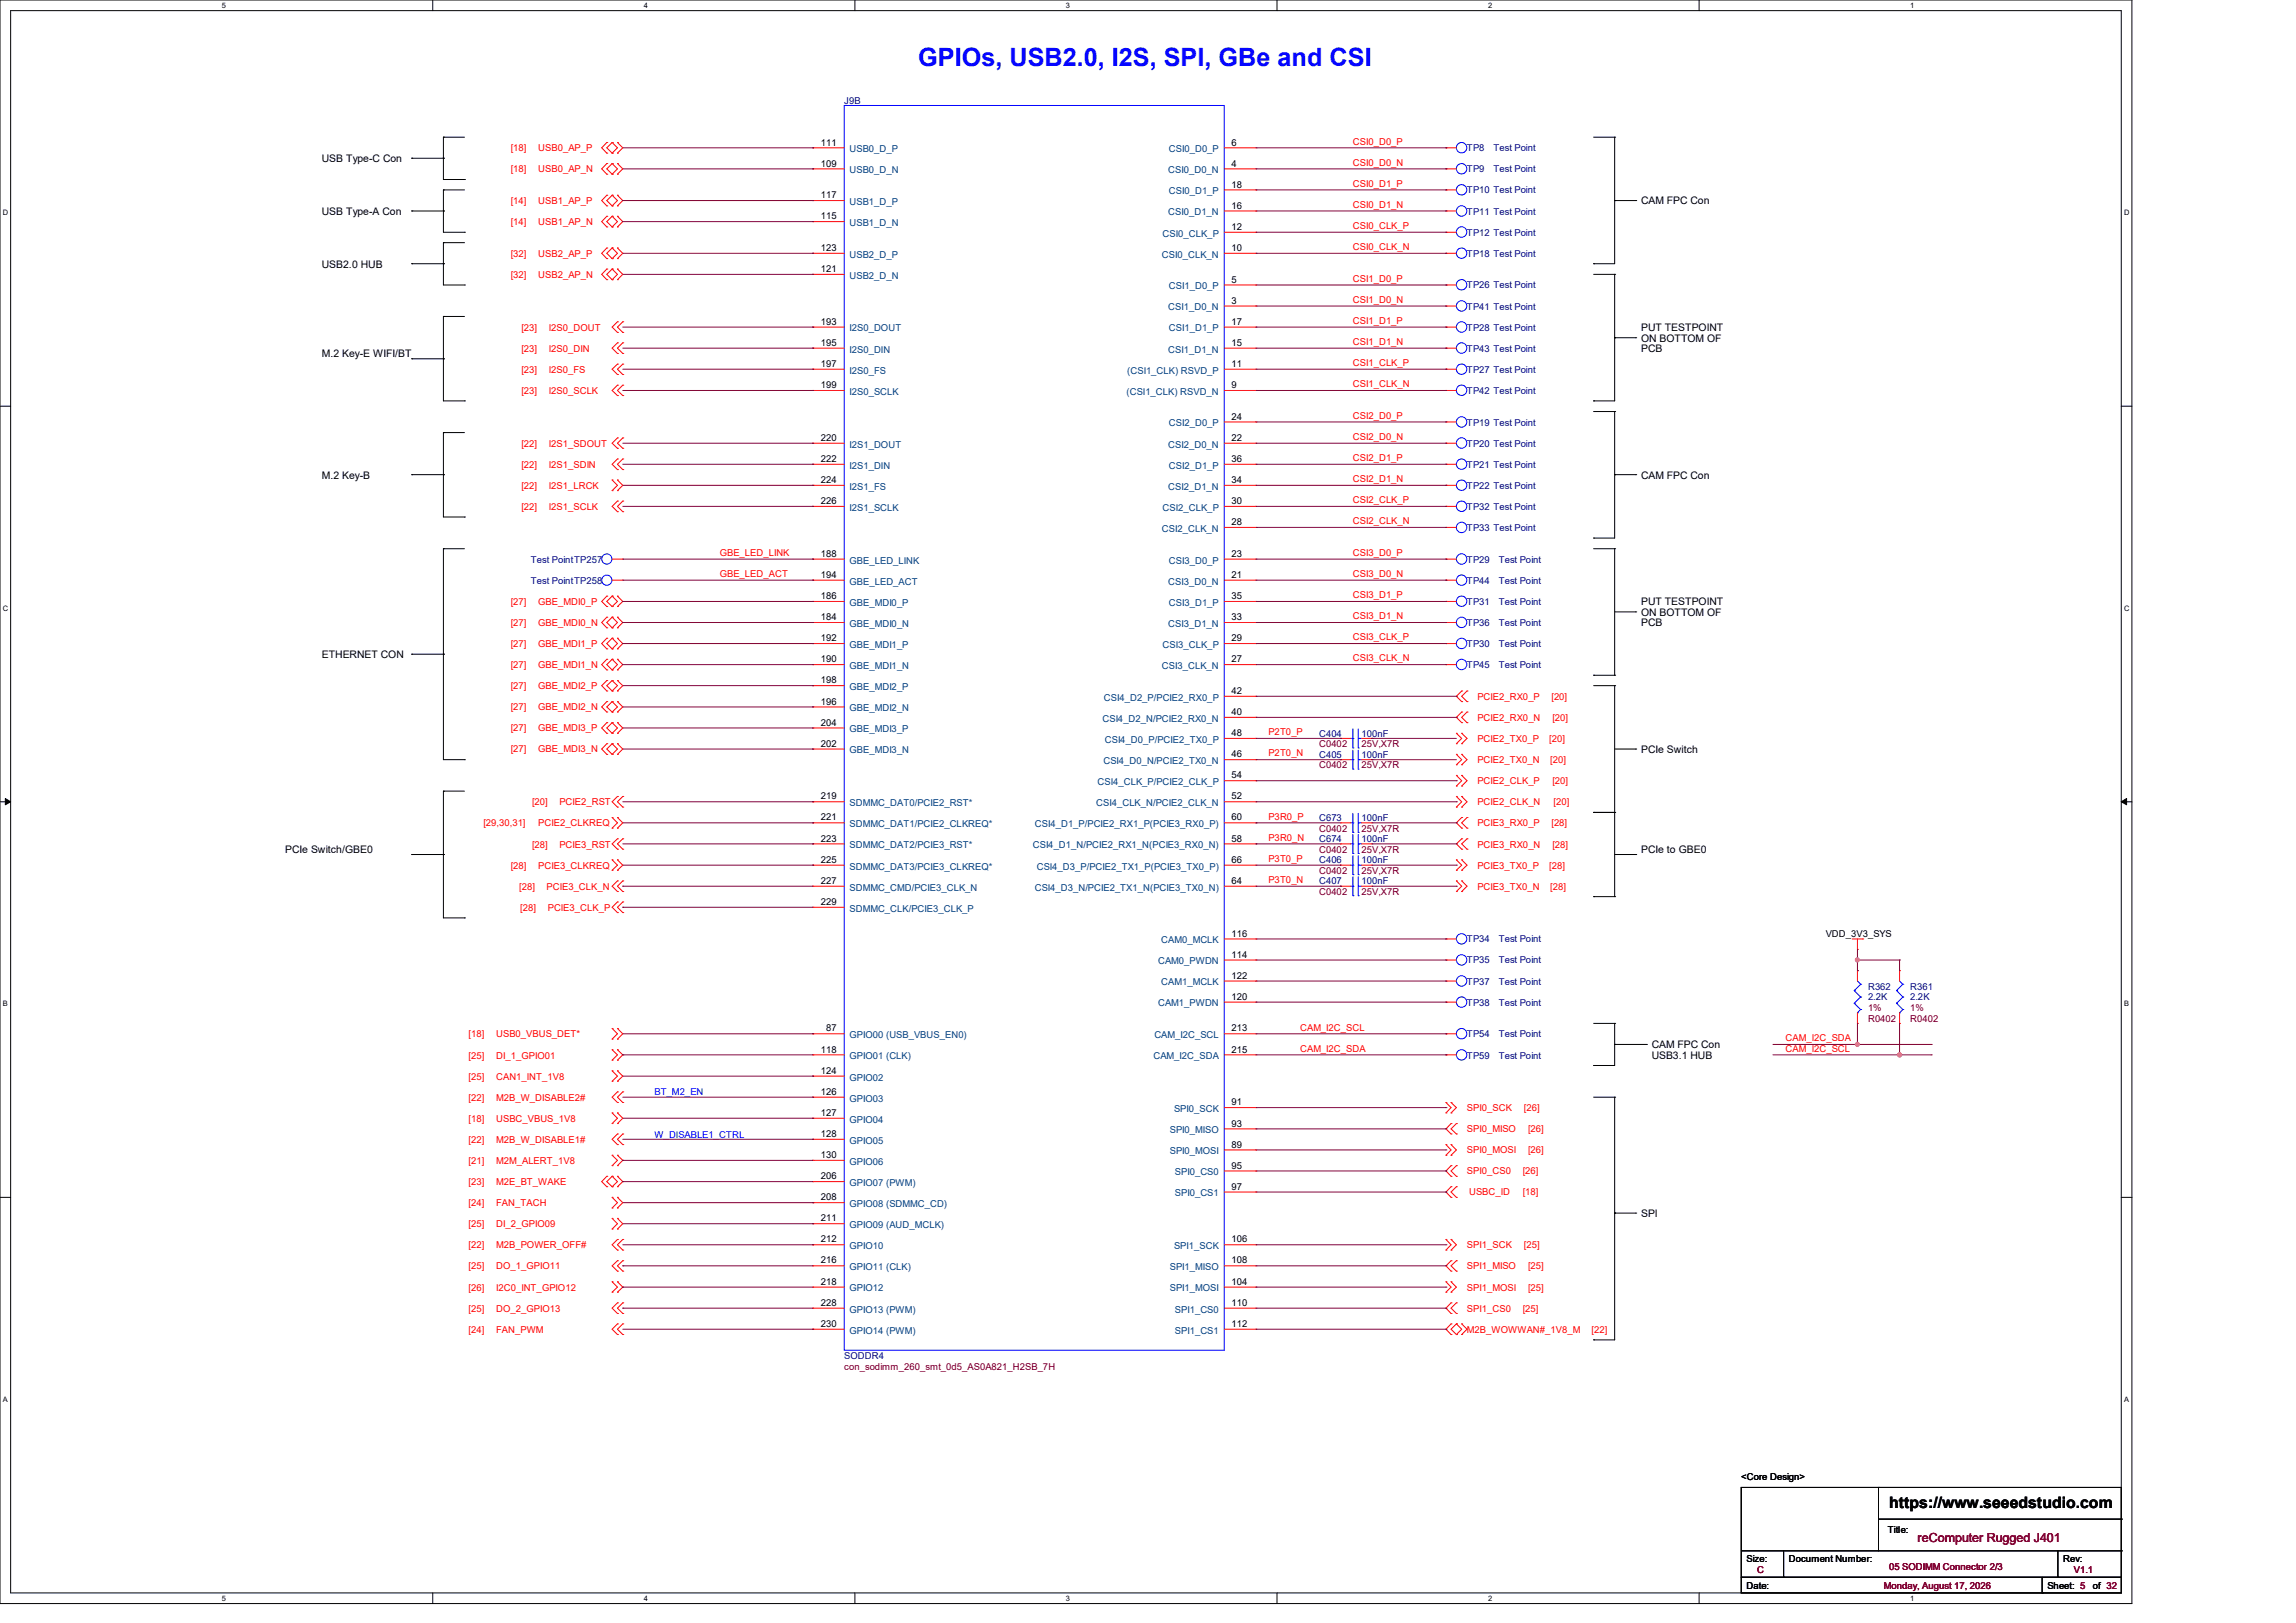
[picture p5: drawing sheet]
<svg xmlns="http://www.w3.org/2000/svg" width="420mm" height="297mm" viewBox="0 0 420 297" stroke-linecap="round" stroke-linejoin="round" font-family="sans-serif">
<defs><g id="words">
<text font-size="4.6" fill="#00f" x="168" y="12">GPIOs, USB2.0, I2S, SPI, GBe and CSI</text>
<text font-size="2.9" x="345.6" y="276">https://www.seeedstudio.com</text>
<text font-size="2.3" fill="#800000" x="350.8" y="282.2">reComputer Rugged J401</text>
<g font-size="1.9">
<text x="58.9" y="29.7">USB Type-C Con</text>
<text x="58.9" y="39.4">USB Type-A Con</text>
<text x="300.2" y="37.4">CAM FPC Con</text>
<text x="58.9" y="49">USB2.0 HUB</text>
<text x="58.9" y="65.4">M.2 Key-E WIFI/BT</text>
<text x="300.2" y="60.6">PUT TESTPOINT</text>
<text x="300.2" y="64.4">PCB</text>
<text x="300.2" y="62.5">ON BOTTOM OF</text>
<text x="58.9" y="87.6">M.2 Key-B</text>
<text x="300.2" y="87.6">CAM FPC Con</text>
<text x="300.2" y="112.7">ON BOTTOM OF</text>
<text x="300.2" y="110.8">PUT TESTPOINT</text>
<text x="300.2" y="114.6">PCB</text>
<text x="58.9" y="120.4">ETHERNET CON</text>
<text x="300.2" y="137.8">PCIe Switch</text>
<text x="52.2" y="156.1">PCIe Switch/GBE0</text>
<text x="300.2" y="156.1">PCIe to GBE0</text>
<text x="302.1" y="191.9">CAM FPC Con</text>
<text x="302.1" y="193.8">USB3.1 HUB</text>
<text x="300.2" y="222.8">SPI</text>
</g>
<g font-size="1.7" fill="#000080">
<text x="154.4" y="19">J9B</text>
<text x="268.3" y="27.7">TP8</text>
<text x="273.2" y="27.7">Test Point</text>
<text x="268.3" y="31.5">TP9</text>
<text x="268.3" y="35.4">TP10 Test Point</text>
<text x="273.2" y="31.5">Test Point</text>
<text x="268.3" y="39.3">TP11 Test Point</text>
<text x="268.3" y="43.1">TP12 Test Point</text>
<text x="268.3" y="47">TP18 Test Point</text>
<text x="268.3" y="52.8">TP26 Test Point</text>
<text x="268.3" y="56.6">TP41 Test Point</text>
<text x="268.3" y="60.5">TP28 Test Point</text>
<text x="268.3" y="64.3">TP43 Test Point</text>
<text x="268.3" y="68.2">TP27 Test Point</text>
<text x="268.3" y="77.9">TP19 Test Point</text>
<text x="268.3" y="72.1">TP42 Test Point</text>
<text x="268.3" y="81.7">TP20 Test Point</text>
<text x="268.3" y="85.6">TP21 Test Point</text>
<text x="268.3" y="89.4">TP22 Test Point</text>
<text x="268.3" y="93.3">TP32 Test Point</text>
<text x="268.3" y="97.2">TP33 Test Point</text>
<text x="97.1" y="103">Test PointTP257</text>
<text x="97.1" y="106.8">Test PointTP258</text>
<text x="268.3" y="103">TP29</text>
<text x="268.3" y="106.8">TP44</text>
<text x="274.1" y="103">Test Point</text>
<text x="274.1" y="106.8">Test Point</text>
<text x="268.3" y="110.7">TP31</text>
<text x="274.1" y="110.7">Test Point</text>
<text x="268.3" y="114.6">TP36</text>
<text x="268.3" y="118.4">TP30</text>
<text x="274.1" y="114.6">Test Point</text>
<text x="274.1" y="118.4">Test Point</text>
<text x="268.3" y="122.3">TP45</text>
<text x="274.1" y="122.3">Test Point</text>
<text x="241.3" y="134.8">C404</text>
<text x="249" y="134.8">100nF</text>
<text x="241.3" y="138.7">C405</text>
<text x="249" y="138.7">100nF</text>
<text x="241.3" y="150.3">C673</text>
<text x="241.3" y="154.1">C674</text>
<text x="249" y="150.3">100nF</text>
<text x="249" y="154.1">100nF</text>
<text x="241.3" y="158">C406</text>
<text x="241.3" y="161.8">C407</text>
<text x="249" y="158">100nF</text>
<text x="249" y="161.8">100nF</text>
<text x="268.3" y="172.5">TP34</text>
<text x="274.1" y="172.5">Test Point</text>
<text x="268.3" y="176.3">TP35</text>
<text x="274.1" y="176.3">Test Point</text>
<text x="268.3" y="180.2">TP37</text>
<text x="268.3" y="184.1">TP38</text>
<text x="274.1" y="180.2">Test Point</text>
<text x="274.1" y="184.1">Test Point</text>
<text x="341.7" y="181.1">R362</text>
<text x="341.7" y="183.1">2.2K</text>
<text x="349.4" y="181.1">R361</text>
<text x="349.4" y="183.1">2.2K</text>
<text x="268.3" y="189.8">TP54</text>
<text x="274.1" y="189.8">Test Point</text>
<text x="268.3" y="193.7">TP59</text>
<text x="274.1" y="193.7">Test Point</text>
<text x="154.4" y="248.7">SODDR4</text>
</g>
<g font-size="1.7" fill="#f00">
<text x="93.4" y="27.7">[18]</text>
<text x="98.5" y="27.7">USB0_AP_P</text>
<text x="247.5" y="26.5">CSI0_D0_P</text>
<text x="93.4" y="31.5">[18]</text>
<text x="98.5" y="31.5">USB0_AP_N</text>
<text x="247.5" y="30.3">CSI0_D0_N</text>
<text x="247.5" y="34.2">CSI0_D1_P</text>
<text x="93.4" y="37.3">[14]</text>
<text x="93.4" y="41.2">[14]</text>
<text x="98.5" y="37.3">USB1_AP_P</text>
<text x="98.5" y="41.2">USB1_AP_N</text>
<text x="247.5" y="38">CSI0_D1_N</text>
<text x="247.5" y="41.9">CSI0_CLK_P</text>
<text x="93.4" y="47">[32]</text>
<text x="98.5" y="47">USB2_AP_P</text>
<text x="247.5" y="45.8">CSI0_CLK_N</text>
<text x="93.4" y="50.8">[32]</text>
<text x="98.5" y="50.8">USB2_AP_N</text>
<text x="247.5" y="51.6">CSI1_D0_P</text>
<text x="247.5" y="55.4">CSI1_D0_N</text>
<text x="247.5" y="59.3">CSI1_D1_P</text>
<text x="95.4" y="60.5">[23]</text>
<text x="95.4" y="64.3">[23]</text>
<text x="100.4" y="60.5">I2S0_DOUT</text>
<text x="100.4" y="64.3">I2S0_DIN</text>
<text x="247.5" y="63.1">CSI1_D1_N</text>
<text x="95.4" y="68.2">[23]</text>
<text x="100.4" y="68.2">I2S0_FS</text>
<text x="247.5" y="67">CSI1_CLK_P</text>
<text x="247.5" y="70.9">CSI1_CLK_N</text>
<text x="95.4" y="72.1">[23]</text>
<text x="100.4" y="72.1">I2S0_SCLK</text>
<text x="247.5" y="76.6">CSI2_D0_P</text>
<text x="95.4" y="81.7">[22]</text>
<text x="100.4" y="81.7">I2S1_SDOUT</text>
<text x="247.5" y="80.5">CSI2_D0_N</text>
<text x="95.4" y="85.6">[22]</text>
<text x="95.4" y="89.4">[22]</text>
<text x="100.4" y="85.6">I2S1_SDIN</text>
<text x="100.4" y="89.4">I2S1_LRCK</text>
<text x="247.5" y="84.4">CSI2_D1_P</text>
<text x="247.5" y="88.2">CSI2_D1_N</text>
<text x="95.4" y="93.3">[22]</text>
<text x="100.4" y="93.3">I2S1_SCLK</text>
<text x="247.5" y="92.1">CSI2_CLK_P</text>
<text x="247.5" y="95.9">CSI2_CLK_N</text>
<text x="131.7" y="101.7">GBE_LED_LINK</text>
<text x="247.5" y="101.7">CSI3_D0_P</text>
<text x="131.7" y="105.6">GBE_LED_ACT</text>
<text x="247.5" y="105.6">CSI3_D0_N</text>
<text x="93.4" y="110.7">[27]</text>
<text x="98.5" y="110.7">GBE_MDI0_P</text>
<text x="247.5" y="109.5">CSI3_D1_P</text>
<text x="247.5" y="113.3">CSI3_D1_N</text>
<text x="93.4" y="114.6">[27]</text>
<text x="93.4" y="118.4">[27]</text>
<text x="98.5" y="114.6">GBE_MDI0_N</text>
<text x="98.5" y="118.4">GBE_MDI1_P</text>
<text x="247.5" y="117.2">CSI3_CLK_P</text>
<text x="93.4" y="122.3">[27]</text>
<text x="98.5" y="122.3">GBE_MDI1_N</text>
<text x="247.5" y="121">CSI3_CLK_N</text>
<text x="93.4" y="126.2">[27]</text>
<text x="93.4" y="130">[27]</text>
<text x="98.5" y="126.2">GBE_MDI2_P</text>
<text x="98.5" y="130">GBE_MDI2_N</text>
<text x="270.2" y="128.1">PCIE2_RX0_P</text>
<text x="270.2" y="131.9">PCIE2_RX0_N</text>
<text x="283.8" y="128.1">[20]</text>
<text x="284" y="131.9">[20]</text>
<text x="93.4" y="133.9">[27]</text>
<text x="93.4" y="137.7">[27]</text>
<text x="98.5" y="133.9">GBE_MDI3_P</text>
<text x="98.5" y="137.7">GBE_MDI3_N</text>
<text x="232" y="134.5">P2T0_P</text>
<text x="270.2" y="135.8">PCIE2_TX0_P</text>
<text x="283.4" y="135.8">[20]</text>
<text x="232" y="138.4">P2T0_N</text>
<text x="270.2" y="143.5">PCIE2_CLK_P</text>
<text x="270.2" y="139.7">PCIE2_TX0_N</text>
<text x="283.6" y="139.7">[20]</text>
<text x="284" y="143.5">[20]</text>
<text x="97.3" y="147.4">[20]</text>
<text x="102.3" y="147.4">PCIE2_RST</text>
<text x="232" y="150">P3R0_P</text>
<text x="270.2" y="147.4">PCIE2_CLK_N</text>
<text x="284.2" y="147.4">[20]</text>
<text x="88.4" y="151.2">[29,30,31]</text>
<text x="97.3" y="155.1">[28]</text>
<text x="98.5" y="151.2">PCIE2_CLKREQ</text>
<text x="102.3" y="155.1">PCIE3_RST</text>
<text x="232" y="153.8">P3R0_N</text>
<text x="270.2" y="151.2">PCIE3_RX0_P</text>
<text x="270.2" y="155.1">PCIE3_RX0_N</text>
<text x="283.8" y="151.2">[28]</text>
<text x="284" y="155.1">[28]</text>
<text x="93.4" y="159">[28]</text>
<text x="98.5" y="159">PCIE3_CLKREQ</text>
<text x="232" y="157.7">P3T0_P</text>
<text x="232" y="161.6">P3T0_N</text>
<text x="270.2" y="159">PCIE3_TX0_P</text>
<text x="283.4" y="159">[28]</text>
<text x="95" y="162.8">[28]</text>
<text x="95.2" y="166.7">[28]</text>
<text x="100" y="162.8">PCIE3_CLK_N</text>
<text x="100.2" y="166.7">PCIE3_CLK_P</text>
<text x="270.2" y="162.8">PCIE3_TX0_N</text>
<text x="283.6" y="162.8">[28]</text>
<text x="85.7" y="189.8">[18]</text>
<text x="90.8" y="189.8">USB0_VBUS_DET*</text>
<text x="237.8" y="188.6">CAM_I2C_SCL</text>
<text x="326.6" y="190.5">CAM_I2C_SDA</text>
<text x="85.7" y="197.6">[25]</text>
<text x="85.7" y="193.7">[25]</text>
<text x="90.8" y="197.6">CAN1_INT_1V8</text>
<text x="90.8" y="193.7">DI_1_GPIO01</text>
<text x="237.8" y="192.4">CAM_I2C_SDA</text>
<text x="326.6" y="192.4">CAM_I2C_SCL</text>
<text x="85.7" y="201.4">[22]</text>
<text x="90.8" y="201.4">M2B_W_DISABLE2#</text>
<text x="268.3" y="203.4">SPI0_SCK</text>
<text x="278.8" y="203.4">[26]</text>
<text x="85.7" y="209.1">[22]</text>
<text x="85.7" y="205.3">[18]</text>
<text x="90.8" y="209.1">M2B_W_DISABLE1#</text>
<text x="90.8" y="205.3">USBC_VBUS_1V8</text>
<text x="268.3" y="207.2">SPI0_MISO</text>
<text x="279.5" y="207.2">[26]</text>
<text x="85.7" y="213">[21]</text>
<text x="90.8" y="213">M2M_ALERT_1V8</text>
<text x="268.3" y="211.1">SPI0_MOSI</text>
<text x="268.3" y="214.9">SPI0_CS0</text>
<text x="278.5" y="214.9">[26]</text>
<text x="279.5" y="211.1">[26]</text>
<text x="85.7" y="220.7">[24]</text>
<text x="85.7" y="216.9">[23]</text>
<text x="90.8" y="220.7">FAN_TACH</text>
<text x="90.8" y="216.9">M2E_BT_WAKE</text>
<text x="268.7" y="218.8">USBC_ID</text>
<text x="278.5" y="218.8">[18]</text>
<text x="85.7" y="224.6">[25]</text>
<text x="90.8" y="224.6">DI_2_GPIO09</text>
<text x="85.7" y="228.4">[22]</text>
<text x="85.7" y="232.3">[25]</text>
<text x="90.8" y="228.4">M2B_POWER_OFF#</text>
<text x="90.8" y="232.3">DO_1_GPIO11</text>
<text x="268.3" y="228.4">SPI1_SCK</text>
<text x="268.3" y="232.3">SPI1_MISO</text>
<text x="278.8" y="228.4">[25]</text>
<text x="279.5" y="232.3">[25]</text>
<text x="85.7" y="236.2">[26]</text>
<text x="90.8" y="236.2">I2C0_INT_GPIO12</text>
<text x="268.3" y="236.2">SPI1_MOSI</text>
<text x="279.5" y="236.2">[25]</text>
<text x="85.7" y="243.9">[24]</text>
<text x="85.7" y="240">[25]</text>
<text x="90.8" y="243.9">FAN_PWM</text>
<text x="90.8" y="240">DO_2_GPIO13</text>
<text x="268.3" y="240">SPI1_CS0</text>
<text x="268.3" y="243.9">M2B_WOWWAN#_1V8_M</text>
<text x="278.5" y="240">[25]</text>
<text x="291.1" y="243.9">[22]</text>
</g>
<g font-size="1.7">
<text x="150.2" y="26.6">111</text>
<text x="225.3" y="26.6">6</text>
<text x="150.2" y="30.5">109</text>
<text x="225.3" y="30.5">4</text>
<text x="225.3" y="34.3">18</text>
<text x="150.2" y="36.3">117</text>
<text x="150.2" y="40.1">115</text>
<text x="225.3" y="38.2">16</text>
<text x="150.2" y="45.9">123</text>
<text x="225.3" y="42.1">12</text>
<text x="225.3" y="45.9">10</text>
<text x="150.2" y="49.8">121</text>
<text x="225.3" y="51.7">5</text>
<text x="150.2" y="59.4">193</text>
<text x="225.3" y="55.6">3</text>
<text x="225.3" y="59.4">17</text>
<text x="150.2" y="63.3">195</text>
<text x="225.3" y="63.3">15</text>
<text x="150.2" y="67.1">197</text>
<text x="150.2" y="71">199</text>
<text x="225.3" y="67.1">11</text>
<text x="225.3" y="71">9</text>
<text x="225.3" y="76.8">24</text>
<text x="150.2" y="80.7">220</text>
<text x="225.3" y="80.7">22</text>
<text x="150.2" y="84.5">222</text>
<text x="150.2" y="88.4">224</text>
<text x="225.3" y="84.5">36</text>
<text x="225.3" y="88.4">34</text>
<text x="150.2" y="92.2">226</text>
<text x="225.3" y="92.2">30</text>
<text x="150.2" y="101.9">188</text>
<text x="225.3" y="96.1">28</text>
<text x="225.3" y="101.9">23</text>
<text x="150.2" y="105.7">194</text>
<text x="225.3" y="105.7">21</text>
<text x="150.2" y="109.6">186</text>
<text x="150.2" y="113.5">184</text>
<text x="225.3" y="109.6">35</text>
<text x="225.3" y="113.5">33</text>
<text x="150.2" y="117.3">192</text>
<text x="225.3" y="117.3">29</text>
<text x="150.2" y="121.2">190</text>
<text x="150.2" y="125">198</text>
<text x="225.3" y="121.2">27</text>
<text x="150.2" y="128.9">196</text>
<text x="225.3" y="127">42</text>
<text x="225.3" y="130.8">40</text>
<text x="150.2" y="132.8">204</text>
<text x="150.2" y="136.6">202</text>
<text x="225.3" y="134.7">48</text>
<text x="225.3" y="138.6">46</text>
<text x="225.3" y="142.4">54</text>
<text x="150.2" y="146.3">219</text>
<text x="225.3" y="146.3">52</text>
<text x="150.2" y="150.2">221</text>
<text x="150.2" y="154">223</text>
<text x="225.3" y="150.2">60</text>
<text x="225.3" y="154">58</text>
<text x="150.2" y="157.9">225</text>
<text x="150.2" y="161.8">227</text>
<text x="225.3" y="157.9">66</text>
<text x="225.3" y="161.8">64</text>
<text x="150.2" y="165.6">229</text>
<text x="225.3" y="171.4">116</text>
<text x="334" y="171.5">VDD_3V3_SYS</text>
<text x="225.3" y="175.3">114</text>
<text x="225.3" y="179.1">122</text>
<text x="225.3" y="183">120</text>
<text x="151.1" y="188.8">87</text>
<text x="225.3" y="188.8">213</text>
<text x="150.2" y="192.6">118</text>
<text x="150.2" y="196.5">124</text>
<text x="225.3" y="192.6">215</text>
<text x="150.2" y="200.4">126</text>
<text x="225.3" y="202.3">91</text>
<text x="150.2" y="204.2">127</text>
<text x="150.2" y="208.1">128</text>
<text x="225.3" y="206.2">93</text>
<text x="150.2" y="211.9">130</text>
<text x="150.2" y="215.8">206</text>
<text x="225.3" y="210">89</text>
<text x="225.3" y="213.9">95</text>
<text x="150.2" y="219.7">208</text>
<text x="225.3" y="217.7">97</text>
<text x="150.2" y="223.5">211</text>
<text x="150.2" y="227.4">212</text>
<text x="225.3" y="227.4">106</text>
<text x="150.2" y="231.2">216</text>
<text x="225.3" y="231.2">108</text>
<text x="150.2" y="235.1">218</text>
<text x="150.2" y="239">228</text>
<text x="225.3" y="235.1">104</text>
<text x="225.3" y="239">110</text>
<text x="150.2" y="242.8">230</text>
<text x="225.3" y="242.8">112</text>
<text x="318.5" y="270.9">&lt;Core Design&gt;</text>
<text x="345.3" y="280.6">Title:</text>
<text x="319.5" y="285.8">Size:</text>
<text x="327.2" y="285.8">Document Number:</text>
<text x="377.4" y="285.8">Rev:</text>
<text x="319.5" y="290.8">Date:</text>
<text x="374.5" y="290.8">Sheet: 5</text>
<text x="382.8" y="290.8">of 32</text>
</g>
<g font-size="1.7" fill="#004080">
<text x="155.4" y="27.9">USB0_D_P</text>
<text x="213.8" y="27.9">CSI0_D0_P</text>
<text x="155.4" y="31.7">USB0_D_N</text>
<text x="213.7" y="31.7">CSI0_D0_N</text>
<text x="213.8" y="35.6">CSI0_D1_P</text>
<text x="155.4" y="37.5">USB1_D_P</text>
<text x="155.4" y="41.4">USB1_D_N</text>
<text x="213.7" y="39.4">CSI0_D1_N</text>
<text x="155.4" y="47.2">USB2_D_P</text>
<text x="212.6" y="47.2">CSI0_CLK_N</text>
<text x="212.7" y="43.3">CSI0_CLK_P</text>
<text x="155.4" y="51">USB2_D_N</text>
<text x="213.8" y="53">CSI1_D0_P</text>
<text x="213.7" y="56.8">CSI1_D0_N</text>
<text x="155.4" y="60.7">I2S0_DOUT</text>
<text x="155.4" y="64.5">I2S0_DIN</text>
<text x="213.7" y="64.5">CSI1_D1_N</text>
<text x="213.8" y="60.7">CSI1_D1_P</text>
<text x="155.4" y="68.4">I2S0_FS</text>
<text x="206.2" y="68.4">(CSI1_CLK) RSVD_P</text>
<text x="155.4" y="72.3">I2S0_SCLK</text>
<text x="206.1" y="72.3">(CSI1_CLK) RSVD_N</text>
<text x="155.4" y="81.9">I2S1_DOUT</text>
<text x="213.7" y="81.9">CSI2_D0_N</text>
<text x="213.8" y="78">CSI2_D0_P</text>
<text x="155.4" y="85.8">I2S1_DIN</text>
<text x="155.4" y="89.6">I2S1_FS</text>
<text x="213.7" y="89.6">CSI2_D1_N</text>
<text x="213.8" y="85.8">CSI2_D1_P</text>
<text x="155.4" y="93.5">I2S1_SCLK</text>
<text x="212.7" y="93.5">CSI2_CLK_P</text>
<text x="212.6" y="97.3">CSI2_CLK_N</text>
<text x="155.4" y="103.1">GBE_LED_LINK</text>
<text x="155.4" y="107">GBE_LED_ACT</text>
<text x="213.7" y="107">CSI3_D0_N</text>
<text x="213.8" y="103.1">CSI3_D0_P</text>
<text x="155.4" y="110.9">GBE_MDI0_P</text>
<text x="213.8" y="110.9">CSI3_D1_P</text>
<text x="155.4" y="114.7">GBE_MDI0_N</text>
<text x="155.4" y="118.6">GBE_MDI1_P</text>
<text x="212.7" y="118.6">CSI3_CLK_P</text>
<text x="213.7" y="114.7">CSI3_D1_N</text>
<text x="155.4" y="122.4">GBE_MDI1_N</text>
<text x="212.6" y="122.4">CSI3_CLK_N</text>
<text x="155.4" y="126.3">GBE_MDI2_P</text>
<text x="155.4" y="130.2">GBE_MDI2_N</text>
<text x="201.9" y="128.2">CSI4_D2_P/PCIE2_RX0_P</text>
<text x="155.4" y="134">GBE_MDI3_P</text>
<text x="155.4" y="137.9">GBE_MDI3_N</text>
<text x="201.7" y="132.1">CSI4_D2_N/PCIE2_RX0_N</text>
<text x="202.1" y="135.9">CSI4_D0_P/PCIE2_TX0_P</text>
<text x="200.8" y="143.7">CSI4_CLK_P/PCIE2_CLK_P</text>
<text x="201.8" y="139.8">CSI4_D0_N/PCIE2_TX0_N</text>
<text x="155.4" y="147.5">SDMMC_DAT0/PCIE2_RST*</text>
<text x="200.5" y="147.5">CSI4_CLK_N/PCIE2_CLK_N</text>
<text x="155.4" y="151.4">SDMMC_DAT1/PCIE2_CLKREQ*</text>
<text x="155.4" y="155.2">SDMMC_DAT2/PCIE3_RST*</text>
<text x="188.9" y="155.2">CSI4_D1_N/PCIE2_RX1_N(PCIE3_RX0_N)</text>
<text x="189.3" y="151.4">CSI4_D1_P/PCIE2_RX1_P(PCIE3_RX0_P)</text>
<text x="155.4" y="159.1">SDMMC_DAT3/PCIE3_CLKREQ*</text>
<text x="189.6" y="159.1">CSI4_D3_P/PCIE2_TX1_P(PCIE3_TX0_P)</text>
<text x="155.4" y="163">SDMMC_CMD/PCIE3_CLK_N</text>
<text x="155.4" y="166.8">SDMMC_CLK/PCIE3_CLK_P</text>
<text x="189.3" y="163">CSI4_D3_N/PCIE2_TX1_N(PCIE3_TX0_N)</text>
<text x="212.4" y="172.6">CAM0_MCLK</text>
<text x="211.8" y="176.5">CAM0_PWDN</text>
<text x="211.8" y="184.2">CAM1_PWDN</text>
<text x="212.4" y="180.3">CAM1_MCLK</text>
<text x="155.4" y="190">GPIO00 (USB_VBUS_EN0)</text>
<text x="211.2" y="190">CAM_I2C_SCL</text>
<text x="155.4" y="193.8">GPIO01 (CLK)</text>
<text x="155.4" y="197.7">GPIO02</text>
<text x="211" y="193.8">CAM_I2C_SDA</text>
<text x="155.4" y="201.6">GPIO03</text>
<text x="214.8" y="203.5">SPI0_SCK</text>
<text x="155.4" y="205.4">GPIO04</text>
<text x="155.4" y="209.3">GPIO05</text>
<text x="214" y="207.4">SPI0_MISO</text>
<text x="155.4" y="213.1">GPIO06</text>
<text x="214" y="211.2">SPI0_MOSI</text>
<text x="214.9" y="215.1">SPI0_CS0</text>
<text x="155.4" y="217">GPIO07 (PWM)</text>
<text x="155.4" y="220.9">GPIO08 (SDMMC_CD)</text>
<text x="214.9" y="218.9">SPI0_CS1</text>
<text x="155.4" y="224.7">GPIO09 (AUD_MCLK)</text>
<text x="155.4" y="228.6">GPIO10</text>
<text x="155.4" y="232.4">GPIO11 (CLK)</text>
<text x="214" y="232.4">SPI1_MISO</text>
<text x="214.8" y="228.6">SPI1_SCK</text>
<text x="155.4" y="236.3">GPIO12</text>
<text x="214" y="236.3">SPI1_MOSI</text>
<text x="155.4" y="240.2">GPIO13 (PWM)</text>
<text x="155.4" y="244">GPIO14 (PWM)</text>
<text x="214.9" y="240.2">SPI1_CS0</text>
<text x="214.9" y="244">SPI1_CS1</text>
</g>
<g font-size="1.7" fill="#800000">
<text x="241.3" y="136.7">C0402</text>
<text x="249" y="136.7">25V,X7R</text>
<text x="241.3" y="140.6">C0402</text>
<text x="249" y="140.6">25V,X7R</text>
<text x="241.3" y="152.2">C0402</text>
<text x="249" y="152.2">25V,X7R</text>
<text x="241.3" y="159.9">C0402</text>
<text x="241.3" y="156">C0402</text>
<text x="249" y="159.9">25V,X7R</text>
<text x="249" y="156">25V,X7R</text>
<text x="241.3" y="163.8">C0402</text>
<text x="249" y="163.8">25V,X7R</text>
<text x="341.7" y="185">1%</text>
<text x="349.4" y="185">1%</text>
<text x="341.7" y="186.9">R0402</text>
<text x="349.4" y="186.9">R0402</text>
<text x="154.4" y="250.6">con_sodimm_260_smt_0d5_AS0A821_H2SB_7H</text>
<text x="321.4" y="287.9">C</text>
<text x="345.6" y="287.3">05 SODIMM Connector 2/3</text>
<text x="379.3" y="287.9">V1.1</text>
<text x="344.6" y="290.8">Monday, August 17, 2026</text>
</g>
<g font-size="1.7" fill="#00f">
<text x="119.7" y="200.4">BT_M2_EN</text>
<text x="119.7" y="208.2">W_DISABLE1_CTRL</text>
</g>
<g font-size="1.4">
<text x="40.6" y="1.4">5</text>
<text x="117.8" y="1.4">4</text>
<text x="195" y="1.4">3</text>
<text x="272.2" y="1.4">2</text>
<text x="349.4" y="1.4">1</text>
<text x=".5" y="39.4">D</text>
<text x="388.5" y="39.4">D</text>
<text x=".5" y="111.8">C</text>
<text x="388.5" y="111.8">C</text>
<text x=".5" y="184.2">B</text>
<text x="388.5" y="184.2">B</text>
<text x=".5" y="256.5">A</text>
<text x="388.5" y="256.5">A</text>
<text x="40.6" y="292.9">5</text>
<text x="117.8" y="292.9">4</text>
<text x="195" y="292.9">3</text>
<text x="272.2" y="292.9">2</text>
<text x="349.4" y="292.9">1</text>
</g>
</g></defs>
<path d="M0 0h390v293.5h-390zM1.9 1.9h386.1v289.6h-386.1z" fill="none" stroke="#000" stroke-width=".18"/>
<g fill="#fff">
<path d="M40.6 .2h.7v1.5h-.7z"/>
<path d="M40.6 291.7h.7v1.5h-.7z"/>
</g>
<path d="M79.2 0v1.9M79.2 291.5v2" fill="none" stroke="#000" stroke-width=".18"/>
<g fill="#fff">
<path d="M117.8 .2h.7v1.5h-.7z"/>
<path d="M117.8 291.7h.7v1.5h-.7z"/>
</g>
<path d="M156.4 0v1.9M156.4 291.5v2" fill="none" stroke="#000" stroke-width=".18"/>
<g fill="#fff">
<path d="M195 .2h.7v1.5h-.7z"/>
<path d="M195 291.7h.7v1.5h-.7z"/>
</g>
<path d="M233.6 0v1.9M233.6 291.5v2" fill="none" stroke="#000" stroke-width=".18"/>
<g fill="#fff">
<path d="M272.2 .2h.8v1.5h-.8z"/>
<path d="M272.2 291.7h.8v1.5h-.8z"/>
</g>
<path d="M310.8 0v1.9M310.8 291.5v2" fill="none" stroke="#000" stroke-width=".18"/>
<g fill="#fff">
<path d="M349.4 .2h.8v1.5h-.8z"/>
<path d="M349.4 291.7h.8v1.5h-.8z"/>
<path d="M.5 38.1h1v1.6h-1z"/>
<path d="M388.5 38.1h1v1.6h-1z"/>
<path d="M.5 110.5h1v1.6h-1z"/>
<path d="M388.5 110.5h1v1.6h-1z"/>
</g>
<path d="M0 74.3h1.9M388 74.3h2" fill="none" stroke="#000" stroke-width=".18"/>
<g fill="#fff">
<path d="M.5 182.9h.9v1.5h-.9z"/>
<path d="M388.5 182.9h.9v1.5h-.9z"/>
</g>
<path d="M0 146.7h1.9M388 146.7h2" fill="none" stroke="#000" stroke-width=".18"/>
<path d="M1 146.1l.9 .6-.9 .6zM388 146.7l1-.6v1.2z" fill="#000" stroke="#000" stroke-width=".18"/>
<g fill="#fff">
<path d="M.5 255.3h.9v1.5h-.9z"/>
<path d="M388.5 255.3h.9v1.5h-.9z"/>
</g>
<g fill="none" stroke="#000" stroke-width=".18">
<path d="M75.3 29h.1M75.3 38.6h.1M75.3 29h5.8M75.3 38.6h5.8M81.1 25.1h.1M81.1 29h.1M81.1 34.8h.1M81.1 38.6h.1M81.1 25.1h3.9M81.1 25.1v7.8h3.9M81.1 34.8v7.7h3.9M81.1 34.8h3.9"/>
<path d="M85 32.9h.1M291.5 25.1h3.9M295.4 25.1h.1M295.4 36.7h.1M295.4 25.1v23.2h-3.9M295.4 36.7h3.8M299.2 36.7h.1M75.3 48.3h.1M75.3 48.3h5.8M81.1 44.4h.1M81.1 48.3h.1M81.1 57.9h.1"/>
<path d="M81.1 44.4v7.8h3.9M81.1 57.9v15.5h3.9M81.1 44.4h3.9M81.1 57.9h3.9M85 42.5h.1M85 52.2h.1M291.5 48.3h.1M291.5 50.2h3.9M295.4 50.2h.1M295.4 50.2v23.2h-3.9M75.3 65.7h.1M75.3 65.7h5.8"/>
<path d="M81.1 65.7h.1M81.1 79.2h.1M81.1 79.2v15.4h3.9M81.1 79.2h3.9M85 73.4h.1M291.5 73.4h.1M291.5 75.3h3.9M295.4 61.8h.1M295.4 75.3h.1M295.4 75.3v23.2h-3.9M295.4 61.8h3.8M299.2 61.8h.1"/>
<path d="M75.3 86.9h.1M75.3 86.9h5.8M81.1 86.9h.1M85 94.6h.1M291.5 98.5h.1M295.4 86.9h.1M295.4 86.9h3.8M299.2 86.9h.1M75.3 119.7h.1M75.3 119.7h5.8M81.1 119.7h.1M81.1 100.4h.1"/>
<path d="M81.1 100.4v38.6h3.9M81.1 100.4h3.9M291.5 100.4h3.9M295.4 100.4h.1M295.4 100.4v23.2M295.4 112h3.8M299.2 112h.1M85 139h.1M291.5 123.6h.1M291.5 123.6h3.9M291.5 125.5h3.9M295.4 123.6h.1"/>
<path d="M295.4 125.5h.1M295.4 125.5v38.6M295.4 137.1h3.8M299.2 137.1h.1M75.3 156.4h.1M75.3 156.4h5.8M81.1 156.4h.1M81.1 144.8h.1M81.1 144.8v23.2h3.9M81.1 144.8h3.9M291.5 148.7h.1M291.5 148.7h3.9"/>
<path d="M295.4 148.7h.1M295.4 156.4h3.8M299.2 156.4h.1M85 168h.1M291.5 164.1h.1M291.5 164.1h3.9M295.4 164.1h.1M291.5 195h.1M291.5 187.3h3.9M295.4 187.3h.1M295.4 191.1h.1M295.4 187.3v7.7h-3.9"/>
<path d="M295.4 191.1h5.8M301.2 191.1h.1M0 219.1h1.9M291.5 200.8h3.9M295.4 200.8h.1M295.4 200.8v44.4h-3.9M388 219.1h2M295.4 222h.1M295.4 222h3.8M299.2 222h.1M291.5 245.2h.1M318.5 272.2h69.5v19.3h-69.5z"/>
<path d="M343.6 272.2h.1M343.6 272.2v11.6M343.6 278h44.4M388 278h.1M318.5 288.6h.1M318.5 288.6h69.5M318.5 283.8h69.5M326.3 288.6h.1M326.3 283.8v4.8M373.5 291.5h.1M373.5 288.6v2.9M376.4 288.6h.1"/>
<path d="M376.4 283.8v4.8M388 283.8h.1"/>
</g>
<g fill="none" stroke="#f00" stroke-width=".18">
<path d="M111 26.1h.1M111 28h.1M111 29.9h.1M111 31.9h.1M111 35.7h.1M111 37.7h.1M111 39.6h.1M111 26.1l-.9 1 .9 .9M111 29.9l-.9 1 .9 1M111 35.7l-.9 1 .9 1M111 39.6l-.9 1 .9 .9M112 28h.1"/>
<path d="M112 26.1h.1M112 31.9h.1M112 29.9h.1M112 37.7h.1M112 35.7h.1M112 39.6h.1M112 26.1l-1 1 1 .9M112 26.1l.9 1-.9 .9M112 29.9l-1 1 1 1M112 29.9l.9 1-.9 1M112 35.7l-1 1 1 1M112 35.7l.9 1-.9 1"/>
<path d="M112 39.6l-1 1 1 .9M112 39.6l.9 1-.9 .9M112.9 26.1h.1M112.9 28h.1M112.9 29.9h.1M112.9 31.9h.1M112.9 35.7h.1M112.9 37.7h.1M112.9 39.6h.1M112.9 26.1l1 1-1 .9M112.9 29.9l1 1-1 1M112.9 35.7l1 1-1 1"/>
<path d="M112.9 39.6l1 1-1 .9M148.7 27.1h.1M148.7 30.9h.1M148.7 36.7h.1M148.7 27.1h5.7M148.7 30.9h5.7M148.7 36.7h5.7M223.9 27.1h5.8M223.9 30.9h5.8M223.9 34.8h5.8M223.9 38.6h5.8M229.7 27.1h.1"/>
<path d="M229.7 30.9h.1M229.7 34.8h.1M229.7 38.6h.1M264.5 27.1h.1M264.5 30.9h.1M264.5 34.8h.1M264.5 38.6h.1M264.5 27.1h1.9M264.5 30.9h1.9M264.5 34.8h1.9M264.5 38.6h1.9M111 41.5h.1"/>
<path d="M111 45.4h.1M111 47.3h.1M111 49.2h.1M111 51.2h.1M111 45.4l-.9 1 .9 .9M111 49.2l-.9 1 .9 1M112 41.5h.1M112 47.3h.1M112 45.4h.1M112 51.2h.1M112 49.2h.1M112 45.4l-1 1 1 .9"/>
<path d="M112 45.4l.9 1-.9 .9M112 49.2l-1 1 1 1M112 49.2l.9 1-.9 1M112.9 41.5h.1M112.9 45.4h.1M112.9 47.3h.1M112.9 49.2h.1M112.9 51.2h.1M112.9 58.9h.1M112.9 45.4l1 1-1 .9M112.9 49.2l1 1-1 1M112.9 58.9l-.9 1 .9 .9"/>
<path d="M113.9 58.9h.1M113.9 58.9l-1 1 1 .9M148.7 40.6h.1M148.7 46.4h.1M148.7 50.2h.1M148.7 59.9h.1M148.7 59.9h5.7M148.7 40.6h5.7M148.7 46.4h5.7M148.7 50.2h5.7M223.9 52.2h5.8M223.9 56h5.8"/>
<path d="M223.9 59.9h5.8M223.9 46.4h5.8M223.9 42.5h5.8M229.7 42.5h.1M229.7 46.4h.1M229.7 52.2h.1M229.7 56h.1M229.7 59.9h.1M264.5 52.2h.1M264.5 56h.1M264.5 59.9h.1M264.5 42.5h.1"/>
<path d="M264.5 46.4h.1M264.5 52.2h1.9M264.5 56h1.9M264.5 59.9h1.9M264.5 46.4h1.9M264.5 42.5h1.9M112.9 60.8h.1M112.9 62.7h.1M112.9 64.7h.1M112.9 70.5h.1M112.9 72.4h.1M112.9 66.6h.1"/>
<path d="M112.9 68.5h.1M112.9 62.7l-.9 1 .9 1M112.9 70.5l-.9 1 .9 .9M112.9 66.6l-.9 1 .9 .9M113.9 60.8h.1M113.9 62.7h.1M113.9 64.7h.1M113.9 70.5h.1M113.9 72.4h.1M113.9 66.6h.1M113.9 68.5h.1M113.9 62.7l-1 1 1 1"/>
<path d="M113.9 70.5l-1 1 1 .9M113.9 66.6l-1 1 1 .9M148.7 63.7h.1M148.7 67.6h.1M148.7 71.5h.1M148.7 63.7h5.7M148.7 67.6h5.7M148.7 71.5h5.7M223.9 63.7h5.8M223.9 67.6h5.8M223.9 71.5h5.8M223.9 77.2h5.8"/>
<path d="M229.7 63.7h.1M229.7 67.6h.1M229.7 71.5h.1M229.7 77.2h.1M264.5 63.7h.1M264.5 77.2h.1M264.5 67.6h.1M264.5 71.5h.1M264.5 63.7h1.9M264.5 67.6h1.9M264.5 71.5h1.9M264.5 77.2h1.9"/>
<path d="M112 89.8h.1M112 87.8h.1M112 87.8l.9 1-.9 1M112.9 80.1h.1M112.9 82h.1M112.9 84h.1M112.9 85.9h.1M112.9 87.8h.1M112.9 89.8h.1M112.9 91.7h.1M112.9 93.6h.1M112.9 80.1l-.9 1 .9 .9"/>
<path d="M112.9 84l-.9 1 .9 .9M112.9 87.8l1 1-1 1M112.9 91.7l-.9 1 .9 .9M113.9 80.1h.1M113.9 82h.1M113.9 84h.1M113.9 85.9h.1M113.9 91.7h.1M113.9 93.6h.1M113.9 80.1l-1 1 1 .9M113.9 84l-1 1 1 .9M113.9 91.7l-1 1 1 .9"/>
<path d="M148.7 81.1h.1M148.7 85h.1M148.7 88.8h.1M148.7 92.7h.1M148.7 81.1h5.7M148.7 85h5.7M148.7 88.8h5.7M148.7 92.7h5.7M223.9 81.1h5.8M223.9 85h5.8M223.9 88.8h5.8M223.9 92.7h5.8"/>
<path d="M223.9 96.5h5.8M229.7 81.1h.1M229.7 85h.1M229.7 88.8h.1M229.7 92.7h.1M229.7 96.5h.1M264.5 81.1h.1M264.5 85h.1M264.5 88.8h.1M264.5 92.7h.1M264.5 96.5h.1M264.5 81.1h1.9"/>
<path d="M264.5 85h1.9M264.5 88.8h1.9M264.5 92.7h1.9M264.5 96.5h1.9M111 109.1h.1M111 111h.1M111 112.9h.1M111 114.9h.1M111 116.8h.1M111 118.7h.1M111 109.1l-.9 1 .9 .9M111 112.9l-.9 1 .9 1"/>
<path d="M111 116.8l-.9 1 .9 .9M112 111h.1M112 109.1h.1M112 114.9h.1M112 112.9h.1M112 118.7h.1M112 116.8h.1M112 109.1l-1 1 1 .9M112 109.1l.9 1-.9 .9M112 112.9l-1 1 1 1M112 112.9l.9 1-.9 1M112 116.8l-1 1 1 .9"/>
<path d="M112 116.8l.9 1-.9 .9M112 102.3h1.9M112 106.2h1.9M112.9 109.1h.1M112.9 111h.1M112.9 112.9h.1M112.9 114.9h.1M112.9 116.8h.1M112.9 118.7h.1M112.9 112.9l1 1-1 1M112.9 109.1l1 1-1 .9M112.9 116.8l1 1-1 .9"/>
<path d="M113.9 102.3h.1M113.9 106.2h.1M148.7 102.3h.1M148.7 106.2h.1M148.7 110.1h.1M148.7 113.9h.1M148.7 117.8h.1M148.7 102.3h5.7M148.7 106.2h5.7M148.7 110.1h5.7M148.7 113.9h5.7M148.7 117.8h5.7"/>
<path d="M223.9 102.3h5.8M223.9 106.2h5.8M223.9 110.1h5.8M223.9 113.9h5.8M223.9 117.8h5.8M229.7 102.3h.1M229.7 106.2h.1M229.7 110.1h.1M229.7 113.9h.1M229.7 117.8h.1M264.5 102.3h.1M264.5 106.2h.1"/>
<path d="M264.5 110.1h.1M264.5 113.9h.1M264.5 117.8h.1M264.5 102.3h1.9M264.5 106.2h1.9M264.5 110.1h1.9M264.5 113.9h1.9M264.5 117.8h1.9M111 120.6h.1M111 122.6h.1M111 124.5h.1M111 126.4h.1"/>
<path d="M111 128.4h.1M111 130.3h.1M111 132.2h.1M111 134.2h.1M111 136.1h.1M111 138h.1M111 120.6l-.9 1 .9 1M111 124.5l-.9 1 .9 .9M111 128.4l-.9 1 .9 .9M111 132.2l-.9 1 .9 1M111 136.1l-.9 1 .9 .9M112 122.6h.1"/>
<path d="M112 120.6h.1M112 126.4h.1M112 124.5h.1M112 130.3h.1M112 128.4h.1M112 134.2h.1M112 132.2h.1M112 138h.1M112 136.1h.1M112 120.6l-1 1 1 1M112 120.6l.9 1-.9 1M112 124.5l-1 1 1 .9"/>
<path d="M112 124.5l.9 1-.9 .9M112 128.4l-1 1 1 .9M112 128.4l.9 1-.9 .9M112 132.2l-1 1 1 1M112 132.2l.9 1-.9 1M112 136.1l-1 1 1 .9M112 136.1l.9 1-.9 .9M112.9 120.6h.1M112.9 122.6h.1M112.9 124.5h.1M112.9 126.4h.1M112.9 128.4h.1"/>
<path d="M112.9 130.3h.1M112.9 132.2h.1M112.9 134.2h.1M112.9 136.1h.1M112.9 138h.1M112.9 120.6l1 1-1 1M112.9 124.5l1 1-1 .9M112.9 132.2l1 1-1 1M112.9 128.4l1 1-1 .9M112.9 136.1l1 1-1 .9M148.7 121.6h.1M148.7 125.5h.1"/>
<path d="M148.7 129.4h.1M148.7 133.2h.1M148.7 137.1h.1M148.7 121.6h5.7M148.7 125.5h5.7M148.7 129.4h5.7M148.7 133.2h5.7M148.7 137.1h5.7M223.9 135.1h5.8M223.9 139h5.8M223.9 121.6h5.8M223.9 127.4h5.8"/>
<path d="M223.9 131.3h5.8M229.7 121.6h.1M229.7 127.4h.1M229.7 131.3h.1M229.7 135.1h.1M229.7 139h.1M245.2 135.1h.1M245.2 139h.1M245.2 135.1h1.9M245.2 139h1.9M249 135.1h2M249 139h2"/>
<path d="M251 135.1h.1M251 139h.1M264.5 121.6h.1M264.5 121.6h1.9M266.4 134.2h.1M266.4 136.1h.1M266.4 138h.1M266.4 140h.1M266.4 134.2l1 .9-1 1M266.4 138l1 1-1 1M267.4 134.2h.1M267.4 136.1h.1"/>
<path d="M267.4 138h.1M267.4 140h.1M267.4 126.4h.1M267.4 128.4h.1M267.4 130.3h.1M267.4 132.2h.1M267.4 134.2l1 .9-1 1M267.4 138l1 1-1 1M267.4 126.4l-1 1 1 1M267.4 130.3l-1 1 1 .9M268.4 128.4h.1M268.4 126.4h.1"/>
<path d="M268.4 132.2h.1M268.4 130.3h.1M268.4 126.4l-1 1 1 1M268.4 130.3l-1 1 1 .9M112 159.3h.1M112 157.4h.1M112 151.6h.1M112 149.6h.1M112 157.4l.9 .9-.9 1M112 149.6l.9 1-.9 1M112.9 157.4h.1M112.9 159.3h.1"/>
<path d="M112.9 149.6h.1M112.9 151.6h.1M112.9 145.8h.1M112.9 147.7h.1M112.9 153.5h.1M112.9 155.4h.1M112.9 157.4l1 .9-1 1M112.9 149.6l1 1-1 1M112.9 145.8l-.9 .9 .9 1M112.9 153.5l-.9 .9 .9 1M113.9 145.8h.1M113.9 147.7h.1"/>
<path d="M113.9 153.5h.1M113.9 155.4h.1M113.9 145.8l-1 .9 1 1M113.9 153.5l-1 .9 1 1M148.7 146.7h.1M148.7 150.6h.1M148.7 154.4h.1M148.7 158.3h.1M148.7 150.6h5.7M148.7 158.3h5.7M148.7 154.4h5.7M148.7 146.7h5.7"/>
<path d="M223.9 150.6h5.8M223.9 158.3h5.8M223.9 154.4h5.8M223.9 146.7h5.8M223.9 142.9h5.8M229.7 142.9h.1M229.7 146.7h.1M229.7 150.6h.1M229.7 154.4h.1M229.7 158.3h.1M245.2 150.6h.1M245.2 158.3h.1"/>
<path d="M245.2 154.4h.1M245.2 150.6h1.9M245.2 158.3h1.9M245.2 154.4h1.9M249 150.6h2M249 158.3h2M249 154.4h2M251 150.6h.1M251 158.3h.1M251 154.4h.1M266.4 141.9h.1M266.4 143.8h.1"/>
<path d="M266.4 145.8h.1M266.4 147.7h.1M266.4 157.4h.1M266.4 159.3h.1M266.4 141.9l1 1-1 .9M266.4 145.8l1 .9-1 1M266.4 157.4l1 .9-1 1M267.4 141.9h.1M267.4 143.8h.1M267.4 145.8h.1M267.4 147.7h.1M267.4 149.6h.1"/>
<path d="M267.4 151.6h.1M267.4 153.5h.1M267.4 155.4h.1M267.4 157.4h.1M267.4 159.3h.1M267.4 141.9l1 1-1 .9M267.4 145.8l1 .9-1 1M267.4 149.6l-1 1 1 1M267.4 153.5l-1 .9 1 1M267.4 157.4l1 .9-1 1M268.4 151.6h.1M268.4 149.6h.1"/>
<path d="M268.4 155.4h.1M268.4 153.5h.1M268.4 149.6l-1 1 1 1M268.4 153.5l-1 .9 1 1M112.9 165.1h.1M112.9 167h.1M112.9 161.2h.1M112.9 163.2h.1M112.9 165.1l-.9 .9 .9 1M112.9 161.2l-.9 1 .9 1M113.9 165.1h.1M113.9 167h.1"/>
<path d="M113.9 161.2h.1M113.9 163.2h.1M113.9 165.1l-1 .9 1 1M113.9 161.2l-1 1 1 1M148.7 162.2h.1M148.7 166h.1M148.7 162.2h5.7M148.7 166h5.7M223.9 171.8h5.8M223.9 162.2h5.8M223.9 175.7h5.8M223.9 179.5h5.8"/>
<path d="M229.7 162.2h.1M229.7 171.8h.1M229.7 175.7h.1M229.7 179.5h.1M245.2 162.2h.1M245.2 162.2h1.9M249 162.2h2M251 162.2h.1M264.5 171.8h.1M264.5 175.7h.1M264.5 179.5h.1M264.5 171.8h1.9"/>
<path d="M264.5 175.7h1.9M264.5 179.5h1.9M266.4 161.2h.1M266.4 163.2h.1M266.4 161.2l1 1-1 1M267.4 161.2h.1M267.4 163.2h.1M267.4 161.2l1 1-1 1M338.8 171.8h1.9M339.8 173.7h.1M339.8 177.6h.1M339.8 171.8v1.9"/>
<path d="M339.8 177.6v1.9M340.7 171.8h.1M347.5 177.6h.1M347.5 177.6v1.9M112 190.2h.1M112 188.2h.1M112 197.9h.1M112 196h.1M112 192.1h.1M112 194h.1M112 188.2l.9 1-.9 1M112 196l.9 .9-.9 1"/>
<path d="M112 192.1l.9 .9-.9 1M112.9 188.2h.1M112.9 190.2h.1M112.9 199.8h.1M112.9 196h.1M112.9 197.9h.1M112.9 194h.1M112.9 192.1h.1M112.9 188.2l1 1-1 1M112.9 199.8l-.9 1 .9 1M112.9 196l1 .9-1 1M112.9 192.1l1 .9-1 1"/>
<path d="M113.9 199.8h.1M113.9 199.8l-1 1 1 1M148.7 189.2h.1M148.7 193h.1M148.7 196.9h.1M148.7 189.2h5.7M148.7 193h5.7M148.7 196.9h5.7M223.9 189.2h5.8M223.9 193h5.8M223.9 183.4h5.8M229.7 183.4h.1"/>
<path d="M229.7 189.2h.1M229.7 193h.1M264.5 183.4h.1M264.5 189.2h.1M264.5 193h.1M264.5 189.2h1.9M264.5 193h1.9M264.5 183.4h1.9M339.8 187.3h.1M339.8 185.3v2M347.5 187.3h.1M347.5 185.3v2"/>
<path d="M111 215.3h.1M111 217.2h.1M111 215.3l-.9 .9 .9 1M112 219.1h.1M112 217.2h.1M112 215.3h.1M112 213.3h.1M112 211.4h.1M112 205.6h.1M112 203.7h.1M112 219.1l.9 1-.9 1M112 215.3l-1 .9 1 1"/>
<path d="M112 215.3l.9 .9-.9 1M112 211.4l.9 .9-.9 1M112 203.7l.9 .9-.9 1M112.9 207.5h.1M112.9 209.5h.1M112.9 219.1h.1M112.9 201.8h.1M112.9 215.3h.1M112.9 217.2h.1M112.9 211.4h.1M112.9 213.3h.1M112.9 203.7h.1"/>
<path d="M112.9 205.6h.1M112.9 207.5l-.9 1 .9 1M112.9 219.1l1 1-1 1M112.9 215.3l1 .9-1 1M112.9 211.4l1 .9-1 1M112.9 203.7l1 .9-1 1M113.9 207.5h.1M113.9 209.5h.1M113.9 201.8h.1M113.9 207.5l-1 1 1 1M148.7 200.8h.1M148.7 204.6h.1"/>
<path d="M148.7 208.5h.1M148.7 212.3h.1M148.7 216.2h.1M148.7 200.8h5.7M148.7 204.6h5.7M148.7 208.5h5.7M148.7 212.3h5.7M148.7 216.2h5.7M223.9 202.7h5.8M223.9 206.6h5.8M223.9 210.4h5.8M223.9 214.3h5.8"/>
<path d="M223.9 218.1h5.8M229.7 202.7h.1M229.7 206.6h.1M229.7 210.4h.1M229.7 214.3h.1M229.7 218.1h.1M264.5 201.8h.1M264.5 203.7h.1M264.5 209.5h.1M264.5 211.4h.1M264.5 201.8l.9 .9-.9 1M264.5 209.5l.9 .9-.9 1"/>
<path d="M265.4 201.8h.1M265.4 203.7h.1M265.4 205.6h.1M265.4 207.5h.1M265.4 209.5h.1M265.4 211.4h.1M265.4 213.3h.1M265.4 215.3h.1M265.4 217.2h.1M265.4 219.1h.1M265.4 201.8l1 .9-1 1M265.4 205.6l-.9 1 .9 .9"/>
<path d="M265.4 209.5l1 .9-1 1M265.4 213.3l-.9 1 .9 1M265.4 217.2l-.9 .9 .9 1M266.4 207.5h.1M266.4 205.6h.1M266.4 215.3h.1M266.4 213.3h.1M266.4 219.1h.1M266.4 217.2h.1M266.4 205.6l-1 1 1 .9M266.4 213.3l-1 1 1 1M266.4 217.2l-1 .9 1 1"/>
<path d="M112 221.1h.1M112 236.5h.1M112 234.6h.1M112 223h.1M112 224.9h.1M112 234.6l.9 .9-.9 1M112 223l.9 .9-.9 1M112.9 221.1h.1M112.9 226.8h.1M112.9 228.8h.1M112.9 234.6h.1M112.9 236.5h.1"/>
<path d="M112.9 224.9h.1M112.9 223h.1M112.9 230.7h.1M112.9 232.6h.1M112.9 238.4h.1M112.9 226.8l-.9 1 .9 1M112.9 234.6l1 .9-1 1M112.9 223l1 .9-1 1M112.9 230.7l-.9 .9 .9 1M112.9 238.4l-.9 1 .9 1M113.9 226.8h.1M113.9 228.8h.1"/>
<path d="M113.9 230.7h.1M113.9 232.6h.1M113.9 238.4h.1M113.9 226.8l-1 1 1 1M113.9 230.7l-1 .9 1 1M113.9 238.4l-1 1 1 1M148.7 220.1h.1M148.7 223.9h.1M148.7 227.8h.1M148.7 231.6h.1M148.7 235.5h.1M148.7 239.4h.1"/>
<path d="M148.7 220.1h5.7M148.7 223.9h5.7M148.7 227.8h5.7M148.7 231.6h5.7M148.7 235.5h5.7M148.7 239.4h5.7M223.9 227.8h5.8M223.9 231.6h5.8M223.9 235.5h5.8M223.9 239.4h5.8M229.7 227.8h.1M229.7 231.6h.1"/>
<path d="M229.7 235.5h.1M229.7 239.4h.1M264.5 226.8h.1M264.5 228.8h.1M264.5 234.6h.1M264.5 236.5h.1M264.5 226.8l.9 1-.9 1M264.5 234.6l.9 .9-.9 1M265.4 226.8h.1M265.4 228.8h.1M265.4 230.7h.1M265.4 232.6h.1"/>
<path d="M265.4 234.6h.1M265.4 236.5h.1M265.4 238.4h.1M265.4 226.8l1 1-1 1M265.4 230.7l-.9 .9 .9 1M265.4 234.6l1 .9-1 1M265.4 238.4l-.9 1 .9 1M266.4 232.6h.1M266.4 230.7h.1M266.4 238.4h.1M266.4 230.7l-1 .9 1 1M266.4 238.4l-1 1 1 1"/>
<path d="M112.9 242.3h.1M112.9 244.2h.1M112.9 240.4h.1M112.9 242.3l-.9 .9 .9 1M113.9 242.3h.1M113.9 244.2h.1M113.9 240.4h.1M113.9 242.3l-1 .9 1 1M148.7 243.2h.1M148.7 243.2h5.7M223.9 243.2h5.8M229.7 243.2h.1"/>
<path d="M265.4 240.4h.1M265.4 242.3h.1M265.4 244.2h.1M265.4 242.3l-.9 .9 .9 1M266.4 240.4h.1M266.4 244.2h.1M266.4 242.3h.1M266.4 242.3l1 .9-1 1M266.4 242.3l-1 .9 1 1M267.4 242.3h.1M267.4 244.2h.1M267.4 242.3l1 .9-1 1"/>
</g>
<g fill="none" stroke="#00f" stroke-width=".18">
<path d="M154.4 19.3h69.5v227.8h-69.5zM247.1 135.1h.4M247.1 139h.4M247.5 136.9h.1M247.5 135.1h.1M247.5 139h.1M247.5 133.4v3.5M247.5 137.3v3.5M248.5 136.9h.1M248.5 135.1h.1M248.5 139h.1M248.5 133.4v3.5"/>
<path d="M248.5 137.3v3.5M248.5 135.1h.5M248.5 139h.5M247.1 150.6h.4M247.1 158.3h.4M247.1 154.4h.4M247.5 152.3h.1M247.5 150.6h.1M247.5 158.3h.1M247.5 156.2h.1M247.5 154.4h.1M247.5 140.8h.1"/>
<path d="M247.5 148.8v3.5M247.5 152.7v3.5M247.5 156.6v3.5M248.5 152.3h.1M248.5 150.6h.1M248.5 158.3h.1M248.5 156.2h.1M248.5 154.4h.1M248.5 140.8h.1M248.5 148.8v3.5M248.5 152.7v3.5M248.5 156.6v3.5"/>
<path d="M248.5 150.6h.5M248.5 158.3h.5M248.5 154.4h.5M247.1 162.2h.4M247.5 160.1h.1M247.5 163.9h.1M247.5 162.2h.1M247.5 160.4v3.5M248.5 160.1h.1M248.5 163.9h.1M248.5 162.2h.1M248.5 160.4v3.5"/>
<path d="M248.5 162.2h.5M339.8 179.5l.6 .6M347.5 179.5l.6 .6M339.2 181.3h.1M339.2 183.6h.1M339.2 181.3l1.2 1.2M339.2 183.6l1.2 1.1M339.8 185.3h.1M340.4 180.1h.1M340.4 182.5h.1M340.4 184.7h.1M340.4 180.1l-1.2 1.2"/>
<path d="M340.4 182.5l-1.2 1.1M340.4 184.7l-.6 .6M346.9 181.3h.1M346.9 183.6h.1M346.9 181.3l1.2 1.2M346.9 183.6l1.2 1.1M347.5 185.3h.1M348.1 180.1h.1M348.1 182.5h.1M348.1 184.7h.1M348.1 180.1l-1.2 1.2M348.1 182.5l-1.2 1.1"/>
<path d="M348.1 184.7l-.6 .6"/>
<circle cx="267.4" cy="27" r=".95"/>
<circle cx="267.4" cy="30.9" r=".95"/>
<circle cx="267.4" cy="34.7" r=".95"/>
<circle cx="267.4" cy="38.6" r=".95"/>
<circle cx="267.4" cy="56" r=".95"/>
<circle cx="267.4" cy="42.5" r=".95"/>
<circle cx="267.4" cy="52.1" r=".95"/>
<circle cx="267.4" cy="59.8" r=".95"/>
<circle cx="267.4" cy="46.3" r=".95"/>
<circle cx="267.4" cy="71.4" r=".95"/>
<circle cx="267.4" cy="77.2" r=".95"/>
<circle cx="267.4" cy="63.7" r=".95"/>
<circle cx="267.4" cy="67.6" r=".95"/>
<circle cx="267.4" cy="84.9" r=".95"/>
<circle cx="267.4" cy="81.1" r=".95"/>
<circle cx="267.4" cy="92.6" r=".95"/>
<circle cx="267.4" cy="96.5" r=".95"/>
<circle cx="267.4" cy="88.8" r=".95"/>
<circle cx="111" cy="106.2" r=".93"/>
<circle cx="111" cy="102.3" r=".93"/>
<circle cx="267.4" cy="113.9" r=".95"/>
<circle cx="267.4" cy="106.2" r=".95"/>
<circle cx="267.4" cy="102.3" r=".95"/>
<circle cx="267.4" cy="110" r=".95"/>
<circle cx="267.4" cy="117.7" r=".95"/>
<circle cx="267.4" cy="121.6" r=".95"/>
<circle cx="267.4" cy="171.8" r=".95"/>
<circle cx="267.4" cy="175.7" r=".95"/>
<circle cx="267.4" cy="179.5" r=".95"/>
<circle cx="267.4" cy="183.4" r=".95"/>
<circle cx="267.4" cy="189.2" r=".95"/>
<circle cx="267.4" cy="193" r=".95"/>
</g>
<g fill="none" stroke="#800040" stroke-width=".18">
<path d="M113.9 27.1h34.8M113.9 30.9h34.8M113.9 36.7h34.8M148.7 27.1h.1M148.7 30.9h.1M148.7 36.7h.1M229.7 27.1h34.8M229.7 30.9h34.8M229.7 34.8h34.8M229.7 38.6h34.8M264.5 27.1h.1M264.5 30.9h.1"/>
<path d="M264.5 34.8h.1M264.5 38.6h.1M113.9 40.6h34.8M113.9 46.4h34.8M113.9 50.2h34.8M113.9 59.9h34.8M148.7 40.6h.1M148.7 46.4h.1M148.7 50.2h.1M148.7 59.9h.1M229.7 42.5h34.8M229.7 46.4h34.8"/>
<path d="M229.7 59.9h34.8M229.7 52.2h34.8M229.7 56h34.8M264.5 42.5h.1M264.5 46.4h.1M264.5 52.2h.1M264.5 56h.1M264.5 59.9h.1M113.9 63.7h34.8M113.9 67.6h34.8M113.9 71.5h34.8M148.7 63.7h.1"/>
<path d="M148.7 67.6h.1M148.7 71.5h.1M229.7 63.7h34.8M229.7 67.6h34.8M229.7 71.5h34.8M229.7 77.2h34.8M264.5 77.2h.1M264.5 63.7h.1M264.5 67.6h.1M264.5 71.5h.1M113.9 81.1h34.8M113.9 85h34.8"/>
<path d="M113.9 88.8h34.8M113.9 92.7h34.8M148.7 81.1h.1M148.7 85h.1M148.7 88.8h.1M148.7 92.7h.1M229.7 81.1h34.8M229.7 85h34.8M229.7 88.8h34.8M229.7 92.7h34.8M229.7 96.5h34.8M264.5 81.1h.1"/>
<path d="M264.5 85h.1M264.5 88.8h.1M264.5 92.7h.1M264.5 96.5h.1M113.9 102.3h34.8M113.9 106.2h34.8M113.9 110.1h34.8M113.9 113.9h34.8M113.9 117.8h34.8M148.7 102.3h.1M148.7 106.2h.1M148.7 110.1h.1"/>
<path d="M148.7 113.9h.1M148.7 117.8h.1M229.7 102.3h34.8M229.7 106.2h34.8M229.7 110.1h34.8M229.7 113.9h34.8M229.7 117.8h34.8M264.5 102.3h.1M264.5 106.2h.1M264.5 110.1h.1M264.5 113.9h.1M264.5 117.8h.1"/>
<path d="M113.9 121.6h34.8M113.9 125.5h34.8M113.9 129.4h34.8M113.9 133.2h34.8M113.9 137.1h34.8M148.7 121.6h.1M148.7 125.5h.1M148.7 129.4h.1M148.7 133.2h.1M148.7 137.1h.1M229.7 121.6h34.8M229.7 135.1h15.5"/>
<path d="M229.7 139h15.5M229.7 127.4h36.7M229.7 131.3h36.7M245.2 135.1h.1M245.2 139h.1M251 135.1h.1M251 139h.1M251 135.1h15.4M251 139h15.4M264.5 121.6h.1M266.4 127.4h.1M266.4 131.3h.1"/>
<path d="M113.9 146.7h34.8M113.9 154.4h34.8M113.9 158.3h34.8M113.9 150.6h34.8M148.7 146.7h.1M148.7 154.4h.1M148.7 158.3h.1M148.7 150.6h.1M229.7 154.4h.1M229.7 150.6h.1M229.7 146.7h36.7M229.7 154.4h15.5"/>
<path d="M229.7 158.3h15.5M229.7 150.6h15.5M229.7 142.9h36.7M245.2 158.3h.1M251 154.4h15.4M251 158.3h15.4M251 150.6h15.4M266.4 142.9h.1M266.4 146.7h.1M266.4 158.3h.1M266.4 150.6h.1M266.4 154.4h.1"/>
<path d="M113.9 166h.1M113.9 162.2h.1M113.9 162.2h34.8M113.9 166h34.8M229.7 171.8h34.8M229.7 175.7h34.8M229.7 179.5h34.8M229.7 162.2h15.5M245.2 162.2h.1M251 162.2h15.4M264.5 171.8h.1M264.5 175.7h.1"/>
<path d="M264.5 179.5h.1M266.4 162.2h.1M339.8 175.7h.1M339.8 177.6h.1M339.8 175.7h7.7M339.8 173.7v3.9M347.5 175.7h.1M347.5 175.7v1.9M113.9 193h.1M113.9 189.2h34.8M113.9 193h34.8M113.9 196.9h34.8"/>
<path d="M148.7 189.2h.1M148.7 196.9h.1M229.7 183.4h34.8M229.7 189.2h34.8M229.7 193h34.8M264.5 183.4h.1M264.5 189.2h.1M264.5 193h.1M324.3 193h29M324.3 191.1h29M339.8 191.1h.1M339.8 187.3v3.8"/>
<path d="M347.5 193h.1M347.5 187.3v5.7M353.3 191.1h.1M353.3 193h.1M113.9 212.3h.1M113.9 216.2h.1M113.9 200.8h34.8M113.9 208.5h34.8M113.9 212.3h34.8M113.9 216.2h34.8M113.9 204.6h34.8M148.7 200.8h.1"/>
<path d="M148.7 208.5h.1M148.7 204.6h.1M229.7 202.7h34.8M229.7 206.6h34.8M229.7 210.4h34.8M229.7 214.3h34.8M229.7 218.1h34.8M264.5 202.7h.1M264.5 206.6h.1M264.5 210.4h.1M264.5 214.3h.1M264.5 218.1h.1"/>
<path d="M113.9 231.6h.1M113.9 235.5h.1M113.9 239.4h.1M113.9 220.1h34.8M113.9 223.9h34.8M113.9 227.8h34.8M113.9 231.6h34.8M113.9 235.5h34.8M113.9 239.4h34.8M148.7 220.1h.1M148.7 223.9h.1M148.7 227.8h.1"/>
<path d="M229.7 227.8h34.8M229.7 231.6h34.8M229.7 235.5h34.8M229.7 239.4h34.8M264.5 227.8h.1M264.5 231.6h.1M264.5 235.5h.1M264.5 239.4h.1M113.9 243.2h34.8M148.7 243.2h.1M229.7 243.2h34.8M264.5 243.2h.1"/>
</g>
<g fill="#f0f" stroke="#f0f" stroke-width=".18">
<circle cx="339.7" cy="175.7" r=".36"/>
<circle cx="339.7" cy="191.1" r=".36"/>
<circle cx="347.5" cy="193" r=".38"/>
</g>
<use href="#words"/>
</svg>
